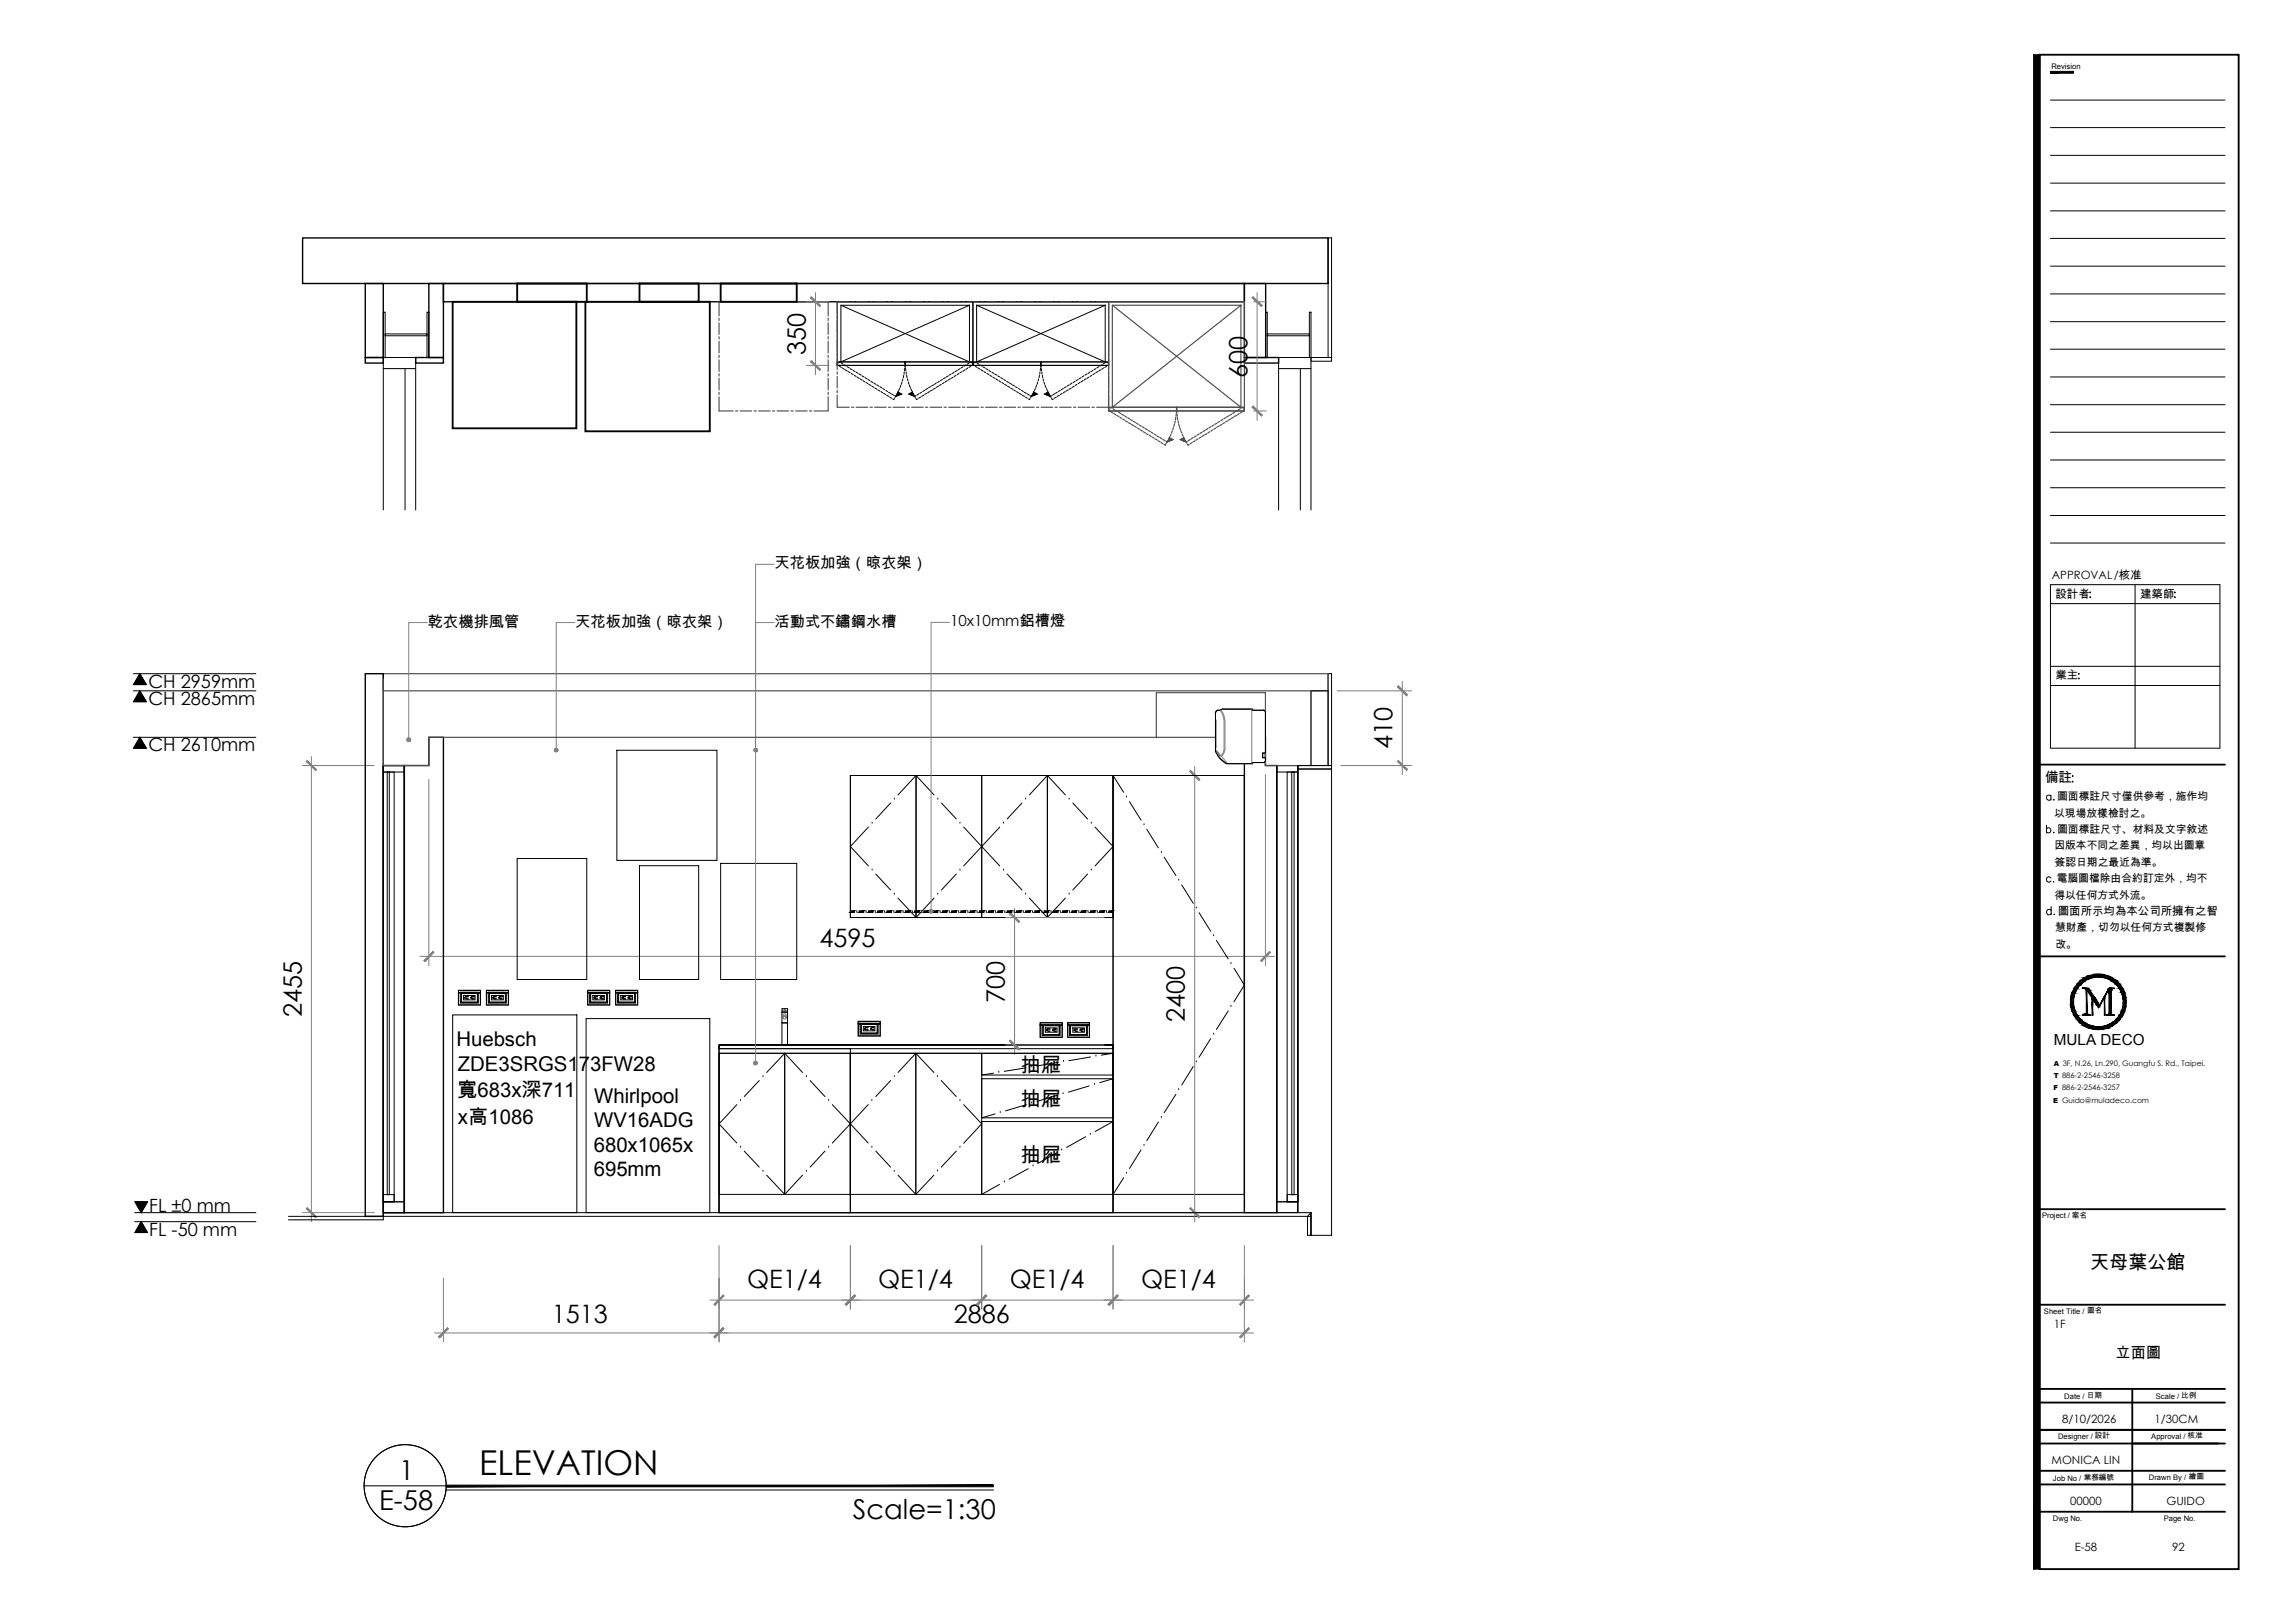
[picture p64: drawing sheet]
<svg xmlns="http://www.w3.org/2000/svg" width="420mm" height="297mm" viewBox="0 0 420 297" stroke-linecap="round" stroke-linejoin="round" font-family="sans-serif">
<defs><g id="words">
<text font-size="6.3" x="87.7" y="269.9">ELEVATION</text>
<g font-size="5">
<text x="73.1" y="270.9">1</text>
<text x="69.4" y="276.3">E-58</text>
<text x="156.2" y="278">Scale=1:30</text>
</g>
<g font-size="4.6">
<text x="147.5" y="64.9" transform="rotate(-90 147.5 64.9)">350</text>
<text x="228.4" y="69.2" transform="rotate(-90 228.4 69.2)">600</text>
<text x="255" y="137.1" transform="rotate(-90 255 137.1)">410</text>
<text x="150" y="173.3">4595</text>
<text x="184" y="183.5" transform="rotate(-90 184 183.5)">700</text>
<text x="55.2" y="186.1" transform="rotate(-90 55.2 186.1)">2455</text>
<text x="216.9" y="187.1" transform="rotate(-90 216.9 187.1)">2400</text>
<text x="136.8" y="235.8">QE1/4</text>
<text x="160.8" y="235.8">QE1/4</text>
<text x="184.9" y="235.8">QE1/4</text>
<text x="208.9" y="235.8">QE1/4</text>
<text x="101" y="242.1">1513</text>
<text x="174.6" y="242.1">2886</text>
</g>
<g font-size="3.7">
<text x="83.6" y="191.5">Huebsch</text>
<text x="83.8" y="195.9">ZDE3SRGS173FW28</text>
<text x="186.8" y="196.1">抽屜</text>
<text x="83.7" y="200.9">寬683x深711</text>
<text x="108.8" y="201.8">Whirlpool</text>
<text x="186.8" y="202.4">抽屜</text>
<text x="83.8" y="205.7">x高1086</text>
<text x="108.8" y="206.3">WV16ADG</text>
<text x="108.7" y="210.8">680x1065x</text>
<text x="108.7" y="215.2">695mm</text>
<text x="186.8" y="212.6">抽屜</text>
</g>
<text font-size="3.5" x="382.7" y="232.3">天母葉公館</text>
<g font-size="3.3">
<text x="27.2" y="125.8">CH 2959mm</text>
<text x="27.2" y="129">CH 2865mm</text>
<text x="27.2" y="137.4">CH 2610mm</text>
<text x="27.3" y="221.7">FL ±0 mm</text>
<text x="27.3" y="226.2">FL -50 mm</text>
</g>
<g font-size="2.8">
<text x="141.8" y="104">天花板加強（晾衣架）</text>
<text x="78.3" y="114.7">乾衣機排風管</text>
<text x="105.3" y="114.7">天花板加強（晾衣架）</text>
<text x="141.8" y="114.7">活動式不鏽鋼水槽</text>
<text x="173.9" y="114.6">10x10mm鋁槽燈</text>
<text x="376" y="191.3">MULA DECO</text>
<text x="387.3" y="248.5">立面圖</text>
</g>
<text font-size="2.5" x="374.4" y="143.2">備註</text>
<g font-size="2.1">
<text x="375.7" y="106">APPROVAL/核准</text>
<text x="376.3" y="109.4">設計者</text>
<text x="391.8" y="109.4">建築師</text>
<text x="376.3" y="124.3">業主</text>
<text x="376.8" y="167.4">圖面所示均為本公司所擁有之智</text>
<text x="376" y="243.1">1F</text>
<text x="377.6" y="260.4">8/10/2026</text>
<text x="394.4" y="260.4">1/30CM</text>
<text x="375.6" y="267.9">MONICA LIN</text>
<text x="379" y="275.4">00000</text>
<text x="396.6" y="275.4">GUIDO</text>
<text x="379.8" y="283.8">E-58</text>
<text x="397.7" y="283.8">92</text>
</g>
<g font-size="2">
<text x="376.1" y="149.5">以現場放樣檢討之。</text>
<text x="376.6" y="146.5">圖面標註尺寸僅供參考，施作均</text>
<text x="376.1" y="155.4">因版本不同之差異，均以出圖章</text>
<text x="376.6" y="152.4">圖面標註尺寸、材料及文字敘述</text>
<text x="376.2" y="158.4">簽認日期之最近為準。</text>
<text x="376.5" y="161.4">電腦圖檔除由合約訂定外，均不</text>
<text x="376.1" y="164.5">得以任何方式外流。</text>
<text x="376.2" y="170.4">慧財產，切勿以任何方式複製修</text>
<text x="376.3" y="173.4">改。</text>
</g>
<g font-size="1.4">
<text x="375.6" y="12.6">Revision</text>
<text x="373.9" y="222.9">Project / 案名</text>
<text x="374.2" y="240.4">Sheet Title / 圖名</text>
<text x="377.9" y="256.1">Date / 日期</text>
<text x="394.7" y="256.1">Scale / 比例</text>
<text x="376.8" y="263.4">Designer / 設計</text>
<text x="393.9" y="263.4">Approval / 核准</text>
<text x="375.9" y="271">Job No / 業務編號</text>
<text x="393.4" y="270.8">Drawn By / 繪圖</text>
<text x="375.9" y="278.3">Dwg No.</text>
<text x="396.1" y="278.3">Page No.</text>
</g>
<g font-size="1.3">
<text x="376" y="197.3">T 886-2-2546-3258</text>
<text x="376" y="195.1">A 3F, N.26, Ln.290, Guangfu S. Rd., Taipei.</text>
<text x="375.9" y="201.8">E Guido@muladeco.com</text>
<text x="375.9" y="199.5">F 886-2-2546-3257</text>
</g>
</g></defs>
<!-- layer: I-ELEV-DIM -->
<g fill="none" stroke="#808080" stroke-width=".18">
<path d="M147.6 55.2h4.2M149.3 53.5v15.1M229.5 55.2h2.3M230.2 53.5v23.4M147.6 66.9h4.2M229.5 75.2h2.3M57 138.5v85.1M244.8 126.4h13.6M256.7 124.7v17.1M55.4 140.1h13.1M78.5 142.6v34.1M217.1 141.9h9.1"/>
<path d="M218.7 140.3v83.3M231.7 141.8v34.9M245.5 140.1h12.9M76.9 175h156.5M184.1 167.9h18M185.7 166.3v26.6M184.1 191.2h18M55.4 221.9h13.1M81.2 233.9v11.7M130 237.9h99.5M131.6 228v17.6M155.7 228v11.6"/>
<path d="M179.7 228v11.6M203.8 228v11.6M217.1 221.9h9.1M227.8 228v17.6M79.5 244h150"/>
</g>
<!-- layer: 0 -->
<g fill="#808080" stroke="#808080" stroke-width=".18">
<path d="M56.1 139.3l1.7 1.7 .1-.1zM56.1 139.3l.1-.1 1.7 1.7z"/>
<path d="M56.2 221l-.1 .2 1.8 1.5zM56.1 221.2l1.8 1.5-.1 .2z"/>
<path d="M255.8 125.7l1.7 1.7 .2-.2zM255.8 125.7l.2-.2 1.7 1.7z"/>
<path d="M255.8 139.3l1.9 1.5-1.7-1.6zM255.8 139.3l1.9 1.5-.2 .2z"/>
<path d="M79.3 174.1l-1.5 1.9 1.6-1.7zM77.6 175.8l1.7-1.7-1.5 1.9z"/>
<path d="M230.8 175.8l.2 .2 1.4-1.9zM232.4 174.1l.2 .2-1.6 1.7z"/>
<path d="M81.9 243l-1.4 1.8 1.6-1.6zM80.2 244.7l1.7-1.7-1.4 1.8z"/>
<path d="M130.7 244.7l.2 .1 1.5-1.8zM132.4 243l.1 .2-1.6 1.6z"/>
<path d="M218 221l-.2 .2 1.9 1.5zM217.8 221.2l1.9 1.5-.2 .2z"/>
<path d="M217.8 141.2l1.7 1.7 .2-.2zM217.8 141.2l.2-.2 1.7 1.7z"/>
<path d="M132.4 243l-1.5 1.8 1.6-1.6zM132.4 243l-1.5 1.8-.2-.1z"/>
<path d="M228.6 243l-1.7 1.7 .2 .1zM228.6 243l.2 .2-1.7 1.6z"/>
<path d="M156.4 237l-1.5 1.9 1.7-1.7zM156.4 237l-1.5 1.9-.1-.2z"/>
<path d="M178.8 238.7l.2 .2 1.5-1.9zM180.5 237l.2 .2-1.7 1.7z"/>
<path d="M184.8 167.2l1.7 1.7 .2-.2zM185 167l1.7 1.7-1.9-1.5z"/>
<path d="M185 190.4l-.2 .1 1.9 1.5zM184.8 190.5l1.9 1.5-.2 .2z"/>
<path d="M138.1 194.8l.2-.3v.4zM138 194.5l.1 .3 .2-.3zM138.1 194.3l.2 .2h-.3z"/>
<path d="M138.1 194.3l.2-.1v.3zM138.3 194.2v.3l.2-.2zM138.3 194.5l.2-.2 .2 .2z"/>
<path d="M138.3 194.5h.4l-.2 .3zM138.3 194.5v.4l.2-.1z"/>
<path d="M74.6 135.6l.2-.2v.3zM74.5 135.4l.1 .2 .2-.2zM74.6 135.1l.2 .3h-.3z"/>
<path d="M74.6 135.1l.2-.1v.4zM74.8 135v.4l.3-.2zM74.8 135.4l.3-.2 .1 .2z"/>
<path d="M74.8 135.4h.4l-.1 .2zM74.8 135.4v.3l.3-.1z"/>
<path d="M138.1 137.5l.2-.2v.3zM138 137.3l.1 .2 .2-.2zM138.1 137.1l.2 .2h-.3z"/>
<path d="M138.1 137.1l.2-.1v.3zM138.3 137v.3l.3-.2zM138.3 137.3l.3-.2 .1 .2z"/>
<path d="M138.3 137.3h.4l-.1 .2zM138.3 137.3v.3l.3-.1z"/>
<path d="M101.6 137.5l.2-.2v.3zM101.5 137.3l.1 .2 .2-.2zM101.6 137.1l.2 .2h-.3z"/>
<path d="M101.6 137.1l.2-.1v.3zM101.8 137v.3l.3-.2zM102.1 137.1l.1 .2h-.4z"/>
<path d="M101.8 137.3h.4l-.1 .2zM101.8 137.3v.3l.3-.1z"/>
<path d="M148.4 66.2l1.8 1.4-1.6-1.6zM148.4 66.2l1.8 1.4-.1 .2z"/>
<path d="M148.4 54.5l1.7 1.6 .1-.1zM148.4 54.5l.2-.2 1.6 1.7z"/>
<path d="M229.2 54.5l1.7 1.6 .2-.1zM229.2 54.5l.2-.2 1.7 1.7z"/>
<path d="M229.2 74.5l1.9 1.5-1.7-1.7zM229.2 74.5l1.9 1.5-.2 .1z"/>
<path d="M170.2 167l.3-.2v.3zM170.1 166.8l.1 .2 .3-.2zM170.2 166.6l.3 .2h-.4z"/>
<path d="M170.2 166.6l.3-.1v.3zM170.5 166.5v.3l.2-.2zM170.7 166.6l.1 .2h-.3z"/>
<path d="M170.5 166.8h.3l-.1 .2zM170.5 166.8v.3l.2-.1z"/>
<path d="M132.4 237l-1.5 1.9 1.7-1.7zM132.4 237l-1.5 1.9-.2-.2z"/>
<path d="M156.4 237l-1.6 1.7 .1 .2zM156.4 237l.2 .2-1.7 1.7z"/>
<path d="M180.5 237l-1.5 1.9 1.7-1.7zM180.5 237l-1.5 1.9-.2-.2z"/>
<path d="M202.8 238.7l.3 .2 1.4-1.9zM204.5 237l.2 .2-1.6 1.7z"/>
<path d="M204.5 237l-1.4 1.9 1.6-1.7zM204.5 237l-1.4 1.9-.2-.2z"/>
<path d="M228.6 237l-1.7 1.7 .2 .2zM228.6 237l.2 .2-1.7 1.7z"/>
</g>
<!-- layer: I-ELEV4 -->
<path d="M52.8 222.6h187.2M233.8 221.9h-163.6v1.4h-17.4M240 221.9v4.2" fill="none" stroke="#000" stroke-width=".18"/>
<!-- layer: I-WALL-FNS -->
<path d="M243.1 43.5h.7v21.9h-.7zM240 65.4h3.8v.7h-3.8zM240 126.4h3.1v13.7h-3.1zM243.1 123.3h.7v16.8h-.7zM237.6 140.7h6.2v85.4h-3.8v-4.2h-2.4zM237.6 140.1h6.2v.6h-6.2zM240 221.9v4.2h-.6v-3.5z" fill="none" stroke="#000" stroke-width=".18"/>
<!-- layer: I-WALL -->
<path d="M55.4 43.5h187.7v8.4h-187.7zM66.9 51.9h3.3v13.5h-3.3zM78.5 51.9h2.7v13.5h-2.7zM81.2 51.9h146.6v3.3h-146.6zM227.8 51.9h3.9v13.5h-3.9zM66.9 65.4h3.3v1h-3.3zM76.1 65.4h5.1v1h-5.1zM227.8 65.4h6.3v1h-6.3zM66.9 123.3h3.3v99.3h-3.3zM78.5 134.9h2.7v87h-7.2v-81.8h4.5zM227.8 134.9h3.9v5.2h2.1v81.8h-6zM70.2 140.1h3.8v81.8h-3.8z" fill="none" stroke="#000" stroke-width=".25"/>
<!-- layer: I-ELEV2 -->
<path d="M70.2 123.3h172.9v3.1h-172.9zM70.2 124.2v15.9h8.3v-5.2h153.2v5.2h8.3v-13.7M211.7 134.9v-8.1h20v13.3" fill="none" stroke="#4c4c4c" stroke-width=".21"/>
<!-- layer: I-ELEV252 -->
<g fill="none" stroke="#000" stroke-width=".18">
<path d="M112.9 137.3h18.4v20.2h-18.4zM222.5 137.4l.8 1.3 1.2 1M222.5 130.5v6.9M222.7 130.2l.3-.2h.4l.4-.2h5.5v.2h2l.3 .1 .1 7.7h-.5v.9h.5l-.1 .7-.3 .2h-2v.2h-4.8l-1.2-1-.8-1.4v-6.9zM222.9 130l-.2 .1-.2 .4M223 130h.4l.4-.2h5.4v.2h2.1M231.3 129.9l.3 .2 .1 .2M231.7 130.3v7.5h-.5v.9h.5v.5M231.7 139.2l-.2 .3-.2 .1h-2.1v.2h-4.7M70.2 140.1h3.8v1.2h-3.8zM70.2 141.3h2v78.6h-2zM70.2 140.1h3.8v81.8h-3.8v-81.8v79.8h3.8v-79.8z"/>
<path d="M70.9 141.3h.4v77.3h-.4zM94.7 157.1h12.7v22.2h-12.7zM117.1 158.4h10.8v20.9h-10.8zM131.9 158h14v21.3h-14zM159 151.4l-3.3 3.5 3.3 3.6M159.7 150.7h.1M159.7 159.2h.1M160.3 160l2.8 2.9M163.1 147l-2.8 2.9M163.7 146.2h.1M164.4 145.5l3.3-3.6 3.3 3.6M171.7 146.2h.1"/>
<path d="M172.4 147l2.7 2.9M175.1 160l-2.7 2.9M175.8 150.7h.1M175.8 159.2h.1M176.4 151.4l3.3 3.5-3.3 3.6M183 151.4l-3.3 3.5 3.3 3.6M183.7 150.7h.1M183.7 159.2h.1M184.4 160l2.7 2.9M187.1 147l-2.7 2.9M187.8 146.2h.1M188.5 145.5l3.3-3.6 3.3 3.6"/>
<path d="M195.7 146.2h.1M196.4 147l2.7 2.9M199.1 160l-2.7 2.9M199.8 150.7h.1M199.8 159.2h.1M200.5 151.4l3.3 3.5-3.3 3.6M203.8 141.9l1.9 3.1M206.2 145.9h.1M206.8 146.7l2.1 3.4M209.5 150.9h.1M210 151.8l2.1 3.4M212.6 156h.1"/>
<path d="M213.1 156.9l2.2 3.4M233.8 140.1h3.8v1.2h-3.8zM233.8 140.1h3.8h-3.8v79.8h3.8v-79.8v81.8h-3.8zM235.7 141.3h1.9v78.6h-1.9zM236.5 141.3h.4v77.3h-.4zM156.9 166.7v.3M158.6 166.7v.3M160.3 166.7v.3M162 166.7v.3M163.6 166.7v.3M163.7 163.6h.1M164.4 164.4l3.3 3.5 3.3-3.5"/>
<path d="M165.3 166.7v.3M167 166.7v.3M168.7 166.7v.3M170.4 166.7v.3M171.7 163.6h.1M172.1 166.7v.3M173.8 166.7v.3M175.5 166.7v.3M177.2 166.7v.3M178.9 166.7v.3M180.6 166.7v.3M182.3 166.7v.3"/>
<path d="M184 166.7v.3M185.7 166.7v.3M187.4 166.7v.3M187.8 163.6h.1M188.5 164.4l3.3 3.5 3.3-3.5M189 166.7v.3M190.7 166.7v.3M192.4 166.7v.3M194.1 166.7v.3M195.7 163.6h.1M195.8 166.7v.3M197.5 166.7v.3"/>
<path d="M199.2 166.7v.3M200.9 166.7v.3M202.6 166.7v.3M203.8 166.7v.3M215.8 161.1h.1M216.4 162l2.1 3.3M219 166.2h.1M219.5 167l2.1 3.4M222.2 171.3h.1M222.7 172.1l2.2 3.4M225.4 176.3h.1M225.9 177.2l1.9 3.1-1.9 3"/>
<path d="M82.9 185.7h22.7v36.2h-22.7zM83.9 181.3h4.1v2.6h-4.1zM83.9 181.7h3.9M84.1 181.7h.1M84.3 183.5l.1 .1M84.3 182.1v.3M84.3 182.5v.4M84.3 183v.4M84.4 181.8h3v1.6h-3zM84.4 183.6h.2M84.5 181.8h2.9v1.6h-2.9zM84.6 181.6h-.3v.4"/>
<path d="M84.7 183.6h.4M84.7 181.6h.4M84.9 182.2h2.1v.8h-2.1zM85.2 183.6h.3M85.2 181.6h.3M85.2 182.5v.1M85.2 182.5h.1M85.2 182.5h-.1v.2l.1-.1M85.2 182.7h.1M85.2 182.6h.1M85.4 182.4h.3zM85.4 182.8h.3z"/>
<path d="M85.6 183.6h.4M85.6 181.6h.4M86.1 183.6h.4M86.1 181.6h.4M86.3 182.5h.1M86.3 182.5v.1M86.3 182.5h-.1v.2h.1M86.3 182.6h.1M86.3 182.7h.1M86.3 182.6v.1M86.5 182.4h.3zM86.5 182.8h.3z"/>
<path d="M86.6 183.6h.3M86.6 181.6h.3M87 183.6h.4M87 181.6h.4M87.5 181.6l.1 .2M87.6 183.5l-.1 .1M87.6 181.8v.2M87.6 182.1v.3M87.6 182.5v.4M87.6 183v.4M87.8 181.7h.1M87.8 181.7h.2"/>
<path d="M88 181.3v2.6h-4.1v-2.2M88 181.3h-4.1v.4M89.1 181.3h4v2.6h-4zM89.1 181.7h3.8M89.2 181.7h.1M89.4 183.5l.1 .1M89.4 182.1v.3M89.4 182.5v.4M89.4 183v.4M89.6 181.8h3v1.6h-3zM89.6 183.6h.1M89.6 181.8h2.9v1.6h-2.9z"/>
<path d="M89.7 181.6h-.3v.4M89.8 183.6h.4M89.8 181.6h.4M90 182.2h2.1v.8h-2.1zM90.3 183.6h.4M90.3 181.6h.4M90.3 182.5h.1M90.3 182.7h.1M90.4 182.7h.1M90.4 182.6h.1M90.4 182.5h.1M90.4 182.6v.1"/>
<path d="M90.4 182.5h-.2v.2h.1M90.4 182.5v.1M90.4 182.7h-.1M90.5 182.4h.3zM90.5 182.8h.3zM90.7 183.6h.2M90.7 181.6h.2M91 183.6h.1M91 181.6h.1M91.2 183.6h.2M91.2 181.6h.2M91.4 182.7h.1"/>
<path d="M91.4 182.5h-.1v.2h.1M91.4 182.5h.1M91.5 182.5h.1M91.5 182.6h.1M91.5 182.6v.1M91.5 182.7h.1M91.5 183.6h.1M91.5 181.6h.1M91.5 182.5v.1M91.5 182.7h-.1M91.6 182.4h.3zM91.6 182.8h.3z"/>
<path d="M91.7 183.6h.1M91.7 181.6h.1M91.9 183.6h.2M91.9 181.6h.2M92.1 183.6h.2M92.1 181.6h.2M92.4 183.6h.2M92.4 181.6h.2M92.6 181.6l.1 .2M92.7 183.5l-.1 .1M92.7 181.8v.2M92.7 182.1v.3"/>
<path d="M92.7 182.5v.4M92.7 183v.4M92.9 181.7h.2M92.9 181.7h.1M93.1 181.3v2.6h-4v-2.2M93.1 181.3h-4v.4M107.3 186.4h22.6v35.5h-22.6zM107.6 181.3h4v2.6h-4zM107.6 181.7h3.8M107.8 181.7h.1M107.9 183.5l.2 .1M107.9 182.1v.3"/>
<path d="M107.9 182.5v.4M107.9 183v.4M108.1 181.8h3v1.6h-3zM108.1 183.6h.2M108.3 181.6h-.4v.4M108.4 183.6h.3M108.4 181.6h.3M108.5 182.2h2.1v.8h-2.1zM108.8 183.6h.4M108.8 181.6h.4M108.9 182.5v.1M108.9 182.5h.1"/>
<path d="M108.9 182.5h-.2v.2l.2-.1M108.9 182.7h.1M108.9 182.6h.1M109 182.4h.4zM109 182.8h.4zM109.3 183.6h.4M109.3 181.6h.4M109.8 183.6h.3M109.8 181.6h.3M110 182.5h.1M110 182.5v.1M110 182.5h-.2v.2h.2"/>
<path d="M110 182.6h.1M110 182.7h.1M110 182.6v.1M110.1 182.4h.4zM110.1 182.8h.4zM110.2 183.6h.4M110.2 181.6h.4M110.7 183.6h.4M110.7 181.6h.4M111.2 181.6v.2M111.2 183.5v.1M111.2 181.8v.2"/>
<path d="M111.2 182.1v.3M111.2 182.5v.4M111.2 183v.4M111.4 181.7h.2M111.4 181.7h.1M111.6 181.3v2.6h-4v-2.2M111.6 181.3h-4v.4M112.7 181.3h4v2.6h-4zM112.7 181.7h3.9M112.9 181.7h.1M113.1 183.5l.1 .1M113.1 182.1v.3"/>
<path d="M113.1 182.5v.4M113.1 183v.4M113.2 181.8h3v1.6h-3zM113.2 183.6h.2M113.3 181.8h2.9v1.6h-2.9zM113.4 181.6h-.3v.4M113.5 183.6h.4M113.5 181.6h.4M113.7 182.2h2.1v.8h-2.1zM113.9 183.6h.4M113.9 181.6h.4M114 182.5h.1"/>
<path d="M114 182.7h.1M114 182.6h.1M114 182.6v.1M114 182.5h-.1v.2h.1M114 182.5v.1M114.2 182.4h.3zM114.2 182.8h.3zM114.4 183.6h.2M114.4 181.6h.2M114.7 183.6h.1M114.7 181.6h.1M114.9 183.6h.1"/>
<path d="M114.9 181.6h.1M115.1 182.7h.1M115.1 182.5h-.1v.2h.1M115.1 182.5h.1M115.1 182.6h.1M115.1 182.6v.1M115.1 183.6h.2M115.1 181.6h.2M115.1 182.5v.1M115.3 182.4h.3zM115.3 182.8h.3zM115.3 183.6h.2"/>
<path d="M115.3 181.6h.2M115.6 183.6h.1M115.6 181.6h.1M115.8 183.6h.2M115.8 181.6h.2M116.1 183.6h.1M116.1 181.6h.1M116.3 181.6l.1 .2M116.4 183.5l-.1 .1M116.4 181.8v.2M116.4 182.1v.3M116.4 182.5v.4"/>
<path d="M116.4 183v.4M116.6 181.7h.1M116.7 181.3v2.6h-4v-2.2M116.7 181.3h-4v.4M139 197.8l-2.7 2.9M139.7 197h.1M140.4 196.3l3.3-3.5 3.2 3.5M147.6 197h.1M148.3 197.8l2.7 2.9M157.1 187.4h.1M157.1 187.4v2.2h4v-2.2M157.1 186.9h4v2.7h-4z"/>
<path d="M157.1 187.4h4zM157.3 187.4h.1M157.5 189.1l.1 .2M157.5 187.7v.4M157.5 188.2v.4M157.5 188.7v.3M157.6 187.4h3v1.7h-3zM157.6 189.3h.2M157.7 187.5h2.9v1.6h-2.9zM157.8 187.3h-.3v.3M157.9 189.3h.4M157.9 187.3h.4"/>
<path d="M158.1 187.9h2.1v.8h-2.1zM158.4 189.3h.3M158.4 187.3h.3M158.4 188.2h.1M158.4 188.4h.1M158.4 188.2h-.1v.2h.1M158.4 188.3h.1M158.4 188.2v.1M158.4 188.3v.1M158.6 188l.3 .1zM158.6 188.5h.3zM158.8 189.3h.4"/>
<path d="M158.8 187.3h.4M159.3 189.3h.4M159.3 187.3h.4M159.5 188.2h.1M159.5 188.4h.1M159.5 188.2h-.1v.2h.1M159.5 188.3h.1M159.5 188.2v.1M159.5 188.3v.1M159.7 188l.3 .1zM159.7 188.5h.3zM159.8 189.3h.3"/>
<path d="M159.8 187.3h.3M160.2 189.3h.4M160.2 187.3h.4M160.7 187.3l.1 .1M160.8 189.1l-.1 .2M160.8 187.5v.1M160.8 187.7v.4M160.8 188.2v.4M160.8 188.7v.3M161 187.4h.1M161.1 186.9h-4v.5M161.1 187.4h.1"/>
<path d="M161.1 186.9v.5M163.1 197.8l-2.8 2.9M163.7 197h.1M164.4 196.3l3.3-3.5 3.3 3.5M171.6 197h.1M172.3 197.8l2.8 2.9M181.9 196.4l-2.2 .4M182.9 196.2h.1M187.8 195.4l-3.9 .7M188.8 195.3h.1M190.4 187.6h.1M190.4 187.6v2.3h4.1v-2.3"/>
<path d="M190.4 187.2h4.1v2.7h-4.1zM190.4 187.6h4.1zM190.6 187.6h.1M190.8 189.4v.2h.1M190.8 188v.4M190.8 188.5v.3M190.8 188.9v.4M191 187.7h3v1.7h-3zM191 189.6h.1M191 187.7h2.9v1.6h-2.9zM191.1 187.5h-.3v.4M191.2 189.6h.4"/>
<path d="M191.2 187.5h.4M191.4 188.1h2.1v.8h-2.1zM191.7 189.6h.4M191.7 187.5h.4M191.7 188.5h.1M191.7 188.6h.1M191.8 188.6h.1M191.8 188.5h.1M191.8 188.5v.1M191.8 188.5h-.2v.1h.1M191.8 188.6h-.1M191.9 188.3l.3 .1z"/>
<path d="M191.9 188.7l.3 .1zM192.1 189.6h.2M192.1 187.5h.2M192.4 189.6h.1M192.4 187.5h.1M192.6 189.6h.2M192.6 187.5h.2M192.8 188.5h.1M192.8 188.6h.1M192.8 188.5h-.1v.1h.1M192.9 188.5h.1M192.9 188.5v.1"/>
<path d="M192.9 188.6h.1M192.9 188.6h-.1M192.9 189.6h.1M192.9 187.5h.1M193 188.3l.3 .1zM193 188.7l.3 .1zM193.1 189.6h.1M193.1 187.5h.1M193.3 189.6h.1M193.3 187.5h.1M193.5 189.6h.2M193.5 187.5h.2"/>
<path d="M193.7 194.4l-3.9 .7M193.8 189.6h.2M193.8 187.5h.2M194 187.5l.1 .2M194.1 189.4l-.1 .2M194.1 187.7v.2M194.1 188v.4M194.1 188.5v.3M194.1 188.9v.4M194.3 187.6h.1M194.5 187.2h-4.1v.4M194.5 187.6h.1"/>
<path d="M194.5 187.2v.4M194.7 194.3h.1M195.5 187.6h.1M195.5 187.6v2.3h4v-2.3M195.5 187.2h4v2.7h-4zM195.5 187.6h4zM195.6 187.6h.1M195.8 189.4l.1 .2M195.8 188v.4M195.8 188.5v.3M195.8 188.9v.4M195.9 187.5l-.1 .4"/>
<path d="M195.9 187.7h3.1v1.7h-3.1zM196 187.7h2.9v1.6h-2.9zM196 189.6h.4M196 187.5h.4M196.4 188.1h2.1v.8h-2.1zM196.5 189.6h.3M196.5 187.5h.3M196.7 188.5h.1M196.7 188.6h.1M196.8 188.5h.1M196.8 188.5h-.2l.1 .1M196.8 188.5l-.1 .1"/>
<path d="M196.9 188.3l.3 .1zM196.9 188.7l.3 .1zM196.9 189.6h.4M196.9 187.5h.4M197.4 189.6h.4M197.4 187.5h.4M197.8 188.5h.1M197.8 188.6h.1M197.8 188.5v.1M197.9 189.6h.3M197.9 187.5h.3M197.9 188.5h.1"/>
<path d="M197.9 188.5l-.1 .1M198 188.3l.3 .1zM198 188.7l.3 .1zM198.3 189.6h.4M198.3 187.5h.4M198.8 189.6h.2M198.8 187.5h.2M199 187.5h.1v.2M199.1 189.4v.2h-.1M199.1 187.7v.2M199.1 188v.4M199.1 188.5v.3"/>
<path d="M199.1 188.9v.4M199.3 187.6h.1M199.4 198.7l-3.8 1.2M199.5 187.2h-4v.4M199.5 187.6h.1M199.5 187.2v.4M199.7 193.4l-4 .7M200.4 198.4h.1M200.6 193.3h.1M203.8 192.8l-2.2 .3M203.8 197.4l-2.5 .7M215.8 199.4h.1"/>
<path d="M218.5 195.2l-2.1 3.4M219 194.3h.1M221.6 190.1l-2.1 3.4M222.2 189.3h.1M224.9 185l-2.2 3.4M225.4 184.2h.1M70.2 219.9h3.8v2h-3.8zM70.2 218.6h2v1.3h-2zM134.9 202.2l-3.3 3.5 3.3 3.5M135.6 201.4h.1M135.6 210h.1M136.3 210.7l2.7 2.9"/>
<path d="M139.7 214.4h.1M140.4 215.1l3.3 3.5 3.2-3.5M147.6 214.4h.1M151 210.7l-2.7 2.9M151.7 201.4h.1M151.7 210h.1M152.4 202.2l3.3 3.5-3.3 3.5M158.9 202.2l-3.2 3.5 3.2 3.5M159.6 201.4h.1M159.6 210h.1M160.3 210.7l2.8 2.9M163.7 214.4h.1"/>
<path d="M164.4 215.1l3.3 3.5 3.3-3.5M171.6 214.3h.1M175.1 210.7l-2.8 2.9M175.8 201.4h.1M175.8 210h.1M176.4 202.2l3.3 3.5-3.3 3.5M182.2 203.9l-2.5 .7M183 216.8l-3.3 1.8M183.1 203.6h.1M183.9 216.3h.1M187.9 202.2l-3.8 1.1M188.2 213.9l-3.4 1.9"/>
<path d="M188.9 201.9h.1M189.1 213.4h.1M193.5 211l-3.5 1.9M193.7 200.4l-3.8 1.2M194.4 210.5h.1M194.6 200.2h.1M198.7 208.1l-3.4 1.9M199.6 207.6h.1M203.8 205.3l-3.3 1.8M205.7 215.5l-1.9 3.1M206.2 214.7h.1M208.9 210.5l-2.1 3.4"/>
<path d="M209.5 209.6h.1M212.1 205.3l-2.1 3.5M212.6 204.5h.1M215.3 200.3l-2.2 3.4M233.8 219.9h3.8v2h-3.8zM235.7 218.6h1.9v1.3h-1.9z"/>
</g>
<!-- layer: I-ELEV5 -->
<g fill="none" stroke="#000" stroke-width=".18">
<path d="M155.7 141.9h48.1v26h-48.1zM155.7 141.9h12v26h-12zM167.7 141.9h12v26h-12zM179.7 141.9h12.1v26h-12.1zM191.8 141.9h12v26h-12zM203.8 141.9h24v76.7h-24zM203.8 141.9h24v80h-24zM131.6 191.9h24.1v30h-24.1zM131.6 192.8h24.1v29.1h-24.1zM131.6 192.8h12.1v25.8h-12.1zM131.6 191.2h72.2v30.7h-72.2v-30.7h72.2v.7h-72.2zM143.7 192.8h12v25.8h-12z"/>
<path d="M155.7 192.8h48.1v29.1h-48.1zM155.7 192.8h12v25.8h-12zM167.7 192.8h12v25.8h-12zM179.7 192.8h24.1v4h-24.1zM179.7 197.4h24.1v7.2h-24.1zM179.7 205.3h24.1v13.3h-24.1z"/>
</g>
<!-- layer: FF-FIXT -->
<path d="M143.2 191.2h1M143.2 184.6h1v.5h-1zM143.2 185.3v5.9M143.2 185.1v.2M143.2 185.3h.9M144.1 185.3h.1M144.1 185.1v.2M144.1 187.2h.1M144.2 185.3v1.9h-1h1v4h-1" fill="none" stroke="#000" stroke-width=".18"/>
<g fill="none" stroke="#808080" stroke-width=".18">
<path d="M143.4 186.1v-.3a.28 .28 0 0 1 .2-.3 .28 .28 0 0 1 .3 .3v.3M143.4 186.2a.27 .27 0 0 1 .3-.3 .27 .27 0 0 1 .2 .3M143.9 186.1a.26 .26 0 0 0-.2-.2 .26 .26 0 0 0-.3 .2v.2a.25 .25 0 0 0 .4 .2 .25 .25 0 0 0 0-.4 .25 .25 0 0 0-.4 .2M143.9 186.1v.2"/>
<circle cx="143.7" cy="184.8" r=".13"/>
</g>
<!-- layer: I-DWGTITLE -->
<g fill="none" stroke="#000" stroke-width=".18">
<path d="M66.7 271.9h15M81.6 272.7h100.3"/>
<circle cx="74.2" cy="271.9" r="7.5"/>
</g>
<path d="M81.7 271.8v.3l100.1-.3zM81.7 272.1l100.1-.3v.3z" fill="#000" stroke="#000" stroke-width=".18"/>
<!-- layer: 0 -->
<path d="M78.3 113.9h-3.5v21.5M105.2 113.9h-3.4v23.4M141.8 113.9h-3.5v80.6M141.8 103.3h-3.5v34M173.8 113.9h-3.3v52.9" fill="none" stroke="#808080" stroke-width=".18"/>
<g fill="none" stroke="#000" stroke-width=".18">
<path d="M375.4 18.3h32M375.4 23.4h32M375.4 28.4h32M375.4 33.5h32M375.4 38.6h32M70.2 57.1h.3v8.3h-.3zM78.2 57.1h.3v8.3h-.3zM231.7 57.1h.3v8.3h-.3zM239.7 57.1h.3v8.3h-.3zM375.4 53.8h32M375.4 48.7h32M375.4 43.6h32"/>
<path d="M375.4 58.9h32M70.5 61.1h7.7v.4h-7.7zM232 61.1h7.7v.4h-7.7zM375.4 79.1h32M375.4 74.1h32M375.4 69h32M375.4 63.9h32M375.4 84.2h32M375.4 89.3h32M375.4 94.3h32M375.4 99.4h32M375.4 107h31v29.9h-31z"/>
<path d="M375.4 110.5h31M382.6 108.4h.2zM382.6 109.3h.2zM390.9 107v29.9M398.1 109.3h.2zM398.2 108.4v.1zM375.4 121.9h31M375.4 125.5h31M380.5 124.2h.1zM380.6 123.3v.1zM374.7 151.7a.45 .45 0 0 1 .6 0 .45 .45 0 0 1 0 .6 .45 .45 0 0 1-.6 0M374.7 151v1.4"/>
<path d="M375.5 145.7a.45 .45 0 0 0-.7-.1 .45 .45 0 0 0 0 .7 .45 .45 0 0 0 .7-.1M375.5 145.5v1M376 146.3l-.1 .1h.2M376 152.3l-.1 .1h.2M379.4 142.1h.1zM379.5 143v.2zM375.5 160.7a.45 .45 0 0 0-.7-.1 .45 .45 0 0 0 0 .7 .45 .45 0 0 0 .7-.1M375.5 166.7a.47 .47 0 0 0-.7-.1 .47 .47 0 0 0 0 .7 .47 .47 0 0 0 .7-.1M375.5 165.9v1.5M375.9 161.3v.1h.1M376.1 167.3l-.1 .1h.2"/>
</g>
<!-- layer: I-WINDOW -->
<path d="M70.2 67.5h5.9M74.2 67.5v25.8M234.1 67.5h5.9M238.1 67.5v25.8M70.2 93.3v-27.9h5.9v27.9M234.1 93.3v-27.9h5.9v27.9" fill="none" stroke="#000" stroke-width=".18"/>
<!-- layer: 0 -->
<g fill="none" stroke="#000" stroke-width=".34">
<path d="M372.4 10v277.2M373.4 10h36.5v277.2h-36.5zM373.4 10v277.2M82.9 55.2h22.6v23.2h-22.6zM94.7 51.9h12.7v3.3h-12.7zM107.2 55.2h22.7v23.7h-22.7zM117.1 51.9h10.8v3.3h-10.8zM131.9 51.9h14v3.3h-14zM373.4 139.9h34M373.4 175h34M373.4 221.3h34M373.4 238.8h34"/>
<path d="M373.4 256.7h34M373.4 254.2h34M390.4 254.2v22.5M373.4 264.2h34M373.4 261.7h34M373.4 276.7h34M373.4 269.2h34M373.4 271.7h34"/>
</g>
<!-- layer: I-FURN-MLWK-H -->
<g fill="none" stroke="#4c4c4c" stroke-width=".21">
<path d="M131.6 58.2v.5M131.6 59.1v2.1M134.2 55.2h-2.6v2.6M134.6 55.2h.5M135.5 55.2h2.1M138 55.2h.5M138.9 55.2h2.1M141.4 55.2h.4M142.3 55.2h2.1M144.8 55.2h.4M145.7 55.2h2.1M148.2 55.2h.4"/>
<path d="M149 55.2h2.6v2.6M151.6 58.2v.5M151.6 59.1v2.1M153.3 57.9v.4M153.3 58.7v2.2M155.5 55.2h-2.2v2.3M155.9 55.2h.4M156.7 55.2h2.2M159.3 55.2h.4M160.1 55.2h2.1M162.7 55.2h.4M163.5 55.2h2.1"/>
<path d="M166.1 55.2h.4M166.9 55.2h2.1M169.4 55.2h.5M170.3 55.2h2.1M172.8 55.2h.5M173.7 55.2h2.1M176.2 55.2h.4M177.1 55.2h2.1M179.6 55.2h.4M180.5 55.2h2.1M183 55.2h.4M183.8 55.2h2.2"/>
<path d="M186.4 55.2h.4M187.2 55.2h2.1M189.8 55.2h.4M190.6 55.2h2.1M193.2 55.2h.4M194 55.2h2.1M196.5 55.2h.5M197.4 55.2h2.1M199.9 55.2h.4M200.8 55.2h2.2v2.3M203 55.2h24.8v20h-24.8zM203 57.9v.4"/>
<path d="M203 58.7v2.2M203.7 55.9l23.5 18.6M227.2 55.9h-23.5v18.6h23.5v-18.6l-23.5 18.6M131.6 61.6v.4M131.6 62.5v2.1M131.6 65v.4M131.6 65.9v2.1M131.6 68.4v.4M131.6 69.2v2.2M131.6 71.8v.4M131.6 72.6v2.6h2.6M134.6 75.2h.5"/>
<path d="M135.5 75.2h2.1M138 75.2h.5M138.9 75.2h2.1M141.4 75.2h.4M142.3 75.2h2.1M144.8 75.2h.4M145.7 75.2h2.1M148.2 75.2h.4M151.6 72.6v2.6h-2.6M151.6 61.6v.4M151.6 62.5v2.1M151.6 65v.4"/>
<path d="M151.6 65.9v2.1M151.6 68.4v.4M151.6 69.2v2.2M151.6 71.8v.4M153.3 72.3v2.2h2.2M153.3 61.3v.4M153.3 62.1v2.1M153.3 64.7v.4M153.3 65.5v2.1M153.3 68.1v.4M153.3 68.9v2.1M153.3 71.4v.5"/>
<path d="M155.9 74.5h.4M156.7 74.5h2.2M159.3 74.5h.4M160.1 74.5h2.1M162.7 74.5h.4M163.5 74.5h2.1M166.1 74.5h.4M166.9 74.5h2.1M169.4 74.5h.5M170.3 74.5h2.1M172.8 74.5h.5M173.7 74.5h2.1"/>
<path d="M176.2 74.5h.4M177.1 74.5h2.1M179.6 74.5h.4M180.5 74.5h2.1M183 74.5h.4M183.8 74.5h2.2M186.4 74.5h.4M187.2 74.5h2.1M189.8 74.5h.4M190.6 74.5h2.1M193.2 74.5h.4M194 74.5h2.1"/>
<path d="M196.5 74.5h.5M197.4 74.5h2.1M199.9 74.5h.4M203 72.3v2.2h-2.2M203 74.5h12.4v.7h-12.4zM203 61.3v.4M203 62.1v2.1M203 64.7v.4M203 65.5v2.1M203 68.1v.4M203 68.9v2.1M203 71.4v.5"/>
<path d="M203.1 74.9l-.1 .2 .2 .2M203.4 75.3l.3 .3M203.5 74.7l-.1-.2-.2 .2M203.7 74.8l.4 .2M203.9 75.7l.4 .2M204.2 75.1l.4 .2M204.5 76l.3 .2M204.8 75.5l.4 .2M205 76.4l.3 .2M205.3 75.8l.4 .2M205.6 76.7l.3 .2M205.9 76.1l.3 .3"/>
<path d="M206.1 77l.3 .2M206.4 76.4l.4 .3M206.6 77.4l.4 .2M207 76.8l.3 .2M207.2 77.7l.3 .2M207.5 77.1l.4 .2M207.7 78l.4 .2M208.1 77.5l.3 .2M208.3 78.3l.3 .3M208.6 77.8l.3 .2M208.8 78.7l.4 .2M209.2 78.1l.3 .2"/>
<path d="M209.3 79l.4 .2M209.7 78.4l.3 .3M209.9 79.4l.3 .2M210.2 78.8l.4 .2M210.4 79.7l.4 .2M210.8 79.1l.3 .2M211 80l.3 .2M211.3 79.4l.4 .3M211.8 79.8l.4 .2M214.4 79.4l-.2 .4M214.6 78.9l-.1 .3M214.8 78.3l-.1 .3"/>
<path d="M215 77.6l-.1 .4M215.2 77l-.1 .5M215.3 76.4l-.1 .4M215.3 75.8v.4M215.4 75.1v.5M215.4 74.5h12.4v.7h-12.4zM215.4 74.5v.4M215.5 75.8v.4M215.5 75.1v.5M215.5 76.4l.1 .4M215.7 77l.1 .5M215.8 77.6l.1 .4"/>
<path d="M216 78.3l.1 .3M216.2 78.9l.2 .3M216.4 79.4l.2 .4M219 79.8l-.4 .2M219.5 79.4l-.4 .3M219.9 80l-.4 .2M220.1 79.1l-.4 .2M220.4 79.7l-.4 .2M220.6 78.8l-.4 .2M221 79.4l-.4 .2M221.1 78.4l-.3 .3M221.5 79l-.4 .2"/>
<path d="M221.7 78.1l-.4 .2M222 78.7l-.3 .2M222.2 77.8l-.3 .2M222.6 78.3l-.4 .3M222.8 77.5l-.4 .2M223.1 78l-.4 .2M223.3 77.1l-.3 .2M223.7 77.7l-.4 .2M223.8 76.8l-.3 .2M224.2 77.4l-.4 .2M224.4 76.4l-.3 .3M224.7 77l-.3 .2"/>
<path d="M224.9 76.1l-.3 .3M225.3 76.7l-.4 .2M225.5 75.8l-.4 .2M225.8 76.4l-.3 .2M226 75.5l-.3 .2M226.4 76l-.4 .2M226.6 75.1l-.4 .2M226.9 75.7l-.3 .2M227.1 74.8l-.4 .2M227.3 74.7l.2-.2 .1 .2M227.4 75.3l-.3 .3M227.7 74.9l.1 .2-.2 .2"/>
<path d="M211.5 80.3l.4 .2M212 80.7l.4 .2M212.4 80.1l.4 .2M212.6 81l.3 .2M212.9 80.4l.4 .3M213.4 81.3l-.1 .2-.2-.1M213.5 80.8l.2 .1M213.9 80.6l-.3 .3M214.1 80.1l.6 .4-1 .4-.1 .2M214.1 80l-.2 .4M216.7 80l.2 .4M216.7 80.1l-.6 .4 1.1 .4 .1 .2"/>
<path d="M217 80.6l.2 .3M217.4 81.3l.1 .2 .2-.1M217.4 80.8l-.2 .1M217.9 80.4l-.4 .3M218.3 81l-.4 .2M218.4 80.1l-.3 .2M218.8 80.7l-.4 .2M219.3 80.3l-.3 .2"/>
</g>
<!-- layer: I-FURN-MLWK-L -->
<g fill="none" stroke="#000" stroke-width=".18">
<path d="M153.3 55.2h24.8v11.7h-24.8zM154 55.9l23.5 10.3M177.5 55.9h-23.5v10.3h23.5v-10.3l-23.5 10.3M178.1 55.2h24.9v11.7h-24.9zM178.8 55.9l23.5 10.3M202.3 55.9h-23.5v10.3h23.5v-10.3l-23.5 10.3M153.3 66.2h12.4v.7h-12.4zM153.4 66.6l-.1 .2 .2 .1M153.7 67l.3 .3M153.8 66.4l-.1-.2-.2 .2M154 66.4l.4 .3M154.2 67.3l.4 .3"/>
<path d="M154.6 66.8l.3 .2M154.8 67.7l.3 .2M155.1 67.1l.4 .2M155.3 68l.3 .2M155.6 67.5l.4 .2M155.9 68.4l.3 .2M156.2 67.8l.3 .2M156.4 68.7l.3 .2M156.7 68.1l.4 .3M156.9 69l.4 .2M157.3 68.4l.3 .3M157.5 69.3l.3 .3"/>
<path d="M157.8 68.8l.4 .2M158 69.7l.4 .2M158.4 69.1l.3 .2M158.6 70l.3 .2M158.9 69.5l.3 .2M159.1 70.3l.4 .3M159.5 69.8l.3 .2M159.6 70.7l.4 .2M160 70.1l.3 .2M160.2 71l.4 .2M160.5 70.4l.4 .2M160.7 71.4l.4 .2"/>
<path d="M161.1 70.8l.3 .2M161.3 71.7l.3 .2M161.6 71.1l.4 .2M161.8 72l.4 .2M162.2 71.4l.3 .3M162.3 72.3l.4 .2M162.7 71.8l.4 .2M162.9 72.7l.3 .2M163.2 72.1l.4 .2M163.7 72.9l-.1 .2-.2-.1M163.8 72.4l.2 .1M164.2 72.2l-.3 .4"/>
<path d="M164.4 71.8l.6 .3-1 .4-.1 .3M164.5 71.7l-.3 .4M164.7 71.1l-.2 .4M164.9 70.5l-.1 .4M165.1 69.9l-.1 .4M165.3 69.3l-.1 .4M165.5 68.7l-.1 .4M165.6 68.1l-.1 .4M165.6 67.4v.4M165.7 66.8v.4M165.7 66.2h12.4v.7h-12.4zM165.7 66.2v.4"/>
<path d="M165.8 67.4v.4M165.8 66.8v.4M165.9 68.1v.4M166 68.7l.1 .4M166.1 69.3l.1 .4M166.3 69.9l.1 .4M166.5 70.5l.2 .4M166.7 71.1l.2 .4M167 71.7l.2 .4M167 71.8l-.6 .3 1.1 .4 .1 .3M167.3 72.2l.2 .4M167.7 72.9l.1 .2 .2-.1"/>
<path d="M167.7 72.4l-.2 .1M168.2 72.1l-.4 .2M168.6 72.7l-.4 .2M168.7 71.8l-.3 .2M169.1 72.3l-.4 .2M169.3 71.4l-.4 .3M169.6 72l-.3 .2M169.8 71.1l-.4 .2M170.2 71.7l-.4 .2M170.4 70.8l-.4 .2M170.7 71.4l-.4 .2M170.9 70.4l-.4 .2"/>
<path d="M171.3 71l-.4 .2M171.4 70.1l-.3 .2M171.8 70.7l-.4 .2M172 69.8l-.4 .2M172.3 70.3l-.3 .3M172.5 69.5l-.3 .2M172.9 70l-.4 .2M173.1 69.1l-.4 .2M173.4 69.7l-.4 .2M173.6 68.8l-.3 .2M174 69.3l-.4 .3M174.1 68.4l-.3 .3"/>
<path d="M174.5 69l-.4 .2M174.7 68.1l-.3 .3M175 68.7l-.3 .2M175.2 67.8l-.3 .2M175.6 68.4l-.4 .2M175.8 67.5l-.4 .2M176.1 68l-.3 .2M176.3 67.1l-.3 .2M176.7 67.7l-.4 .2M176.9 66.8l-.4 .2M177.2 67.3l-.3 .3M177.4 66.4l-.3 .3"/>
<path d="M177.6 66.4l.2-.2 .1 .2M177.7 67l-.3 .3M178 66.6l.1 .2M178.1 66.2h12.5v.7h-12.5zM178.1 66.8l.2 .1M178.1 66.8l-.2 .1M178.3 66.6l-.2 .2M178.5 67l.4 .3M178.7 66.4l-.2-.2-.1 .2M178.9 66.4l.3 .3M179.1 67.3l.3 .3M179.4 66.8l.4 .2"/>
<path d="M179.6 67.7l.4 .2M179.9 67.1l.4 .2M180.2 68l.3 .2M180.5 67.5l.4 .2M180.7 68.4l.3 .2M181 67.8l.4 .2M181.2 68.7l.4 .2M181.6 68.1l.3 .3M181.8 69l.3 .2M182.1 68.4l.4 .3M182.3 69.3l.4 .3M182.7 68.8l.3 .2"/>
<path d="M182.9 69.7l.3 .2M183.2 69.1l.4 .2M183.4 70l.4 .2M183.8 69.5l.3 .2M183.9 70.3l.4 .3M184.3 69.8l.3 .2M184.5 70.7l.4 .2M184.8 70.1l.4 .2M185 71l.4 .2M185.4 70.4l.3 .2M185.6 71.4l.3 .2M185.9 70.8l.4 .2"/>
<path d="M186.1 71.7l.4 .2M186.5 71.1l.3 .2M186.6 72l.4 .2M187 71.4l.4 .3M187.2 72.3l.4 .2M187.5 71.8l.4 .2M187.7 72.7l.4 .2M188.1 72.1l.4 .2M188.6 72.9l-.1 .2-.2-.1M188.6 72.4l.2 .1M189 72.2l-.2 .4M189.3 71.8l.6 .3-1.1 .4-.1 .3"/>
<path d="M189.3 71.7l-.2 .4M189.6 71.1l-.2 .4M189.8 70.5l-.2 .4M190 69.9l-.1 .4M190.1 69.3v.4M190.3 68.7l-.1 .4M190.4 68.1v.4M190.5 67.4l-.1 .4M190.5 66.8v.4M190.6 66.2h12.4v.7h-12.4zM190.6 66.2v.4M190.6 66.2l-.1 .4"/>
<path d="M190.6 67.4l.1 .4M190.6 66.8v.4M190.7 68.1l.1 .4M190.8 68.7l.1 .4M191 69.3l.1 .4M191.1 69.9l.2 .4M191.3 70.5l.2 .4M191.6 71.1l.2 .4M191.8 71.7l.3 .4M191.9 71.8l-.7 .3 1.1 .4 .1 .3M192.1 72.2l.2 .4M192.5 72.9l.1 .2 .3-.1"/>
<path d="M192.5 72.4l-.2 .1M193.1 72.1l-.4 .2M193.4 72.7l-.4 .2M193.6 71.8l-.4 .2M194 72.3l-.4 .2M194.1 71.4l-.3 .3M194.5 72l-.4 .2M194.7 71.1l-.4 .2M195 71.7l-.3 .2M195.2 70.8l-.4 .2M195.6 71.4l-.4 .2M195.8 70.4l-.4 .2"/>
<path d="M196.1 71l-.4 .2M196.3 70.1l-.4 .2M196.7 70.7l-.4 .2M196.8 69.8l-.3 .2M197.2 70.3l-.4 .3M197.4 69.5l-.4 .2M197.7 70l-.3 .2M197.9 69.1l-.3 .2M198.3 69.7l-.4 .2M198.4 68.8l-.3 .2M198.8 69.3l-.4 .3M199 68.4l-.3 .3"/>
<path d="M199.3 69l-.3 .2M199.5 68.1l-.3 .3M199.9 68.7l-.4 .2M200.1 67.8l-.4 .2M200.4 68.4l-.3 .2M200.6 67.5l-.3 .2M201 68l-.4 .2M201.2 67.1l-.4 .2M201.5 67.7l-.3 .2M201.7 66.8l-.3 .2M202 67.3l-.3 .3M202.3 66.4l-.4 .3"/>
<path d="M202.4 66.4l.2-.2 .2 .2M202.6 67l-.3 .3M202.9 66.6l.1 .2-.2 .1"/>
</g>
<g fill="#000" stroke="#000" stroke-width=".18">
<path d="M164.4 71.8l-.4 .7 .4-.1zM164.4 71.8l.6 .3-.6 .3z"/>
<path d="M167 71.8l.5 .7-.5-.1zM166.4 72.1l.6 .3v-.6z"/>
<path d="M189.3 71.8l-.5 .7 .5-.1zM189.3 71.8l.6 .3-.6 .3z"/>
<path d="M191.8 71.8l.5 .7-.5-.1zM191.2 72.1l.6 .3v-.6z"/>
</g>
<!-- layer: I-FURN-MLWK-H -->
<g fill="#4c4c4c" stroke="#4c4c4c" stroke-width=".18">
<path d="M216.7 80.1l.5 .8-.5-.2zM216.1 80.5l.6 .2v-.6z"/>
<path d="M214.1 80.1l-.4 .8 .4-.2zM214.1 80.1l.6 .4-.6 .2z"/>
</g>
<!-- layer: I-ELEV252 -->
<g fill="#000" stroke="#000" stroke-width=".18">
<path d="M155.7 166.7v.3l.7-.3zM155.7 167l.7-.3v.3z"/>
<path d="M157.3 166.7v.3l.8-.3zM157.3 167l.8-.3v.3z"/>
<path d="M159 166.7v.3l.8-.3zM159 167l.8-.3v.3z"/>
<path d="M160.7 166.7v.3l.8-.3zM160.7 167l.8-.3v.3z"/>
<path d="M162.4 166.7v.3l.8-.3zM162.4 167l.8-.3v.3z"/>
<path d="M164.1 166.7v.3l.8-.3zM164.1 167l.8-.3v.3z"/>
<path d="M165.8 166.7v.3l.8-.3zM165.8 167l.8-.3v.3z"/>
<path d="M167.5 166.7v.3l.8-.3zM167.5 167l.8-.3v.3z"/>
<path d="M169.1 166.7v.3l.9-.3zM169.1 167l.9-.3v.3z"/>
<path d="M170.8 166.7v.3l.9-.3zM170.8 167l.9-.3v.3z"/>
<path d="M172.5 166.7v.3l.9-.3zM172.5 167l.9-.3v.3z"/>
<path d="M174.2 166.7v.3l.9-.3zM174.2 167l.9-.3v.3z"/>
<path d="M175.9 166.7v.3l.9-.3zM175.9 167l.9-.3v.3z"/>
<path d="M177.6 166.7v.3l.9-.3zM177.6 167l.9-.3v.3z"/>
<path d="M179.3 166.7v.3l.9-.3zM179.3 167l.9-.3v.3z"/>
<path d="M181 166.7v.3l.8-.3zM181 167l.8-.3v.3z"/>
<path d="M182.7 166.7v.3l.8-.3zM182.7 167l.8-.3v.3z"/>
<path d="M184.4 166.7v.3l.8-.3zM184.4 167l.8-.3v.3z"/>
<path d="M186.1 166.7v.3l.8-.3zM186.1 167l.8-.3v.3z"/>
<path d="M187.8 166.7v.3l.8-.3zM187.8 167l.8-.3v.3z"/>
<path d="M189.5 166.7v.3l.8-.3zM189.5 167l.8-.3v.3z"/>
<path d="M191.2 166.7v.3l.8-.3zM191.2 167l.8-.3v.3z"/>
<path d="M192.9 166.7v.3l.8-.3zM192.9 167l.8-.3v.3z"/>
<path d="M194.5 166.7v.3l.9-.3zM194.5 167l.9-.3v.3z"/>
<path d="M196.2 166.7v.3l.9-.3zM196.2 167l.9-.3v.3z"/>
<path d="M197.9 166.7v.3l.9-.3zM197.9 167l.9-.3v.3z"/>
<path d="M199.6 166.7v.3l.9-.3zM199.6 167l.9-.3v.3z"/>
<path d="M201.3 166.7v.3l.9-.3zM201.3 167l.9-.3v.3z"/>
<path d="M203 166.7v.3l.8-.3zM203 167l.8-.3v.3z"/>
</g>
<!-- layer: I-ELEV-TEXT -->
<path d="M24.4 126.4h22.4M24.4 134.9h22.4M24.4 123.3h22.4M25.6 126.4l1.2 2h-2.3zM25.6 134.9l1.2 2h-2.3zM25.6 123.3l1.2 2h-2.3zM24.7 219.9h2.3l-1.1 2zM24.7 221.9h22.1M24.7 223.6h22.1M25.9 223.6l1.1 2h-2.3z" fill="none" stroke="#000" stroke-width=".18"/>
<path d="M25.6 126.4l1.2 2h-2.3zM25.6 134.9l1.2 2h-2.3zM25.6 123.3l1.2 2h-2.3zM24.7 219.9h2.3l-1.1 2zM25.9 223.6l1.1 2h-2.3z" fill="#000" stroke="#000" stroke-width=".18"/>
<!-- layer: I-ELEV252 -->
<g fill="#fff" stroke="#fff" stroke-width=".18">
<path d="M224.5 139.8l4.8-.2v.2z"/>
<path d="M229.3 139.6l2.3-.2-.3 .2z"/>
<path d="M223.3 138.8l7.9-1v.9z"/>
<path d="M222.5 137.4l8.7 .4-7.9 1z"/>
<path d="M223.4 130h5.9z"/>
<path d="M223.3 138.8l8.4 .4v-.5zM223.3 138.8l8.4 .4-7.2 .6zM224.5 139.8l7.1-.4 .1-.2z"/>
<path d="M222.5 130.5v6.9l9.2 .4zM222.5 130.5l9.2-.2v7.5zM222.7 130.2l-.2 .3 9.2-.2zM222.7 130.2l8.9-.1 .1 .2zM222.7 130.2l8.9-.1-.3-.1z"/>
<path d="M222.7 130.2l8.6-.2zM222.7 130.2l.3-.2h6.3z"/>
<path d="M223.6 129.9l5.7-.1v.2zM223.6 129.9l5.7-.1z"/>
</g>
<path d="M222.5 137.4l9.2 .4M223.5 129.9l5.8 .1h-6.3M231.6 139.4l-7.1 .4M231.7 138.7l-8.4 .1" fill="none" stroke="#fff" stroke-width=".18"/>
<g fill="none" stroke="#808080" stroke-width=".18">
<path d="M222.5 131.8h.1M222.5 137.1l2.1 2.5M222.6 131.8l.1 .1M222.6 137.6h.3M222.6 137.6l.8 .7M222.7 131.9l-.1 4.9M222.7 137.9l.5 .4M222.8 137.6l.4 .3M223.4 130l.5 1 .2 .7M223.5 129.9l.4 .7 .3 1.1M224.1 131.7l-.1 5.8a.95 .95 0 0 1-1 .8M224.3 137.2l-.2 .7-.5 .5"/>
<path d="M224.3 131.7v5.5M224.6 139.5l-.1 .2M229.2 129.8v10"/>
</g>
<!-- layer: 0 -->
<g fill="#000" stroke="#000" stroke-width=".18">
<path d="M383.3 178.3h1.7zM382.6 188.2h3.2l-.8 .2zM384.1 184.3h.2l-.1 .2zM388.1 185.8h.1z"/>
<path d="M372.4 10v277.2l1-277.2zM373.4 10v277.2h-1z"/>
<path d="M375.4 13.4h4.2v-.3zM375.4 13.1h4.2l-4.2 .3z"/>
<path d="M380.9 179.5l-.3 .6 .6-.6zM380.9 179.5l-.3 .6h-.3z"/>
<path d="M380.9 179.4h.4zM380.9 179.4l.3 .1z"/>
<path d="M381.3 179.7l-.4 .5 .5-.5zM380.7 180.2l.6-.5-.4 .5z"/>
<path d="M381.4 179.6h.2zM381.4 179.6l-.1 .1z"/>
<path d="M381.5 179l-.2 .4 .7-.4zM380.9 179.4l.6-.4-.2 .4z"/>
<path d="M381.9 179.3l-.3 .3 .5-.3zM381.4 179.6l.5-.3-.3 .3z"/>
<path d="M381.6 178.9h.6zM381.5 179h.5z"/>
<path d="M382.1 179.2h.3zM381.9 179.3h.2z"/>
<path d="M382.1 178.7l.1 .2 .6-.2zM381.6 178.9l.5-.2 .1 .2z"/>
<path d="M382.4 179.2l.5-.2h-.3zM382.1 179.2l.5-.2-.2 .2z"/>
<path d="M382.9 178.9h.6zM382.6 179h.3z"/>
<path d="M382.4 178.6l.4 .1 .8-.1zM382.1 178.7l.3-.1 .4 .1z"/>
<path d="M382.6 178.5h1.1zM382.4 178.6h1.2z"/>
<path d="M383.1 178.8h.6zM382.9 178.9h.6z"/>
<path d="M383.7 178.7l1.5 .1zM383.1 178.8l.6-.1 1.5 .1z"/>
<path d="M383.3 178.3l2.5 .2-.8-.2zM382.6 178.5l.7-.2 2.5 .2z"/>
<path d="M384.6 178.8l.8 .1zM384.6 178.8l.8 .1z"/>
<path d="M384.9 178.9l.8 .1zM384.9 178.9l.8 .1z"/>
<path d="M385.4 179l.8 .2zM385.4 179l.8 .2z"/>
<path d="M384.6 178.5l1.3 .1zM384.6 178.5l1.3 .1z"/>
<path d="M384.8 178.6l1.4 .1-.3-.1zM384.8 178.6l1.4 .1z"/>
<path d="M385.5 178.7l1.2 .2-.5-.2zM385.5 178.7l1.2 .2h-.6z"/>
<path d="M385.9 179.2l.5 .1zM385.9 179.2l.5 .1z"/>
<path d="M386.2 179.3l.8 .3zM386.2 179.3l.8 .3z"/>
<path d="M386.1 178.9l.7 .1zM386.1 178.9l.7 .1z"/>
<path d="M386.3 179l1.2 .4-.7-.4zM386.3 179l1.2 .4h-.5z"/>
<path d="M386.8 179.6l.3 .1zM386.8 179.6l.3 .1z"/>
<path d="M386.9 179.7l.7 .5-.5-.5zM386.9 179.7l.7 .5h-.1z"/>
<path d="M387 179.4l.5 .1zM387 179.4l.5 .1z"/>
<path d="M387.1 179.5l1 .6-.6-.6zM387.1 179.5l1 .6h-.4z"/>
<path d="M379.1 182.5h.3zM379.1 182.5h.3z"/>
<path d="M379.1 184.3h.3zM379.1 184.3h.3z"/>
<path d="M379.1 183.4l.3 .9-.1-.9zM379.1 183.4l.3 .9h-.3z"/>
<path d="M379.4 185.1h.2zM379.4 185.1h.2z"/>
<path d="M379.1 182.5l.2 .9 .1-.9zM379.1 182.5l.2 .9h-.2z"/>
<path d="M379.1 184.3l.5 .8-.2-.8zM379.1 184.3l.5 .8h-.2z"/>
<path d="M379.4 181.6h.2zM379.4 181.6h.2z"/>
<path d="M379.4 181.6v.9l.2-.9zM379.4 181.6v.9h-.3z"/>
<path d="M379.5 183.4l.2 .8-.1-.8zM379.5 183.4l.2 .8z"/>
<path d="M379.4 185.1l.7 .8-.5-.8zM379.4 185.1l.7 .8h-.3z"/>
<path d="M379.6 182.5v.9zM379.6 182.5v.9h-.1z"/>
<path d="M379.6 184.2l.3 .8zM379.6 184.2l.3 .8h-.1z"/>
<path d="M379.8 180.8h.3zM379.8 180.8h.3z"/>
<path d="M379.8 185.9h.3zM379.8 185.9h.3z"/>
<path d="M379.8 181.7h.1zM379.8 181.7h.1z"/>
<path d="M379.8 181.7l-.1 .8 .2-.8zM379.8 181.7l-.2 .8z"/>
<path d="M379.8 185l.1 .1zM379.8 185l.1 .1z"/>
<path d="M379.8 185.1l.5 .7-.4-.7zM379.8 185.1l.5 .7h-.1z"/>
<path d="M379.8 180.8l-.2 .8 .5-.8zM379.8 180.8l-.2 .8h-.2z"/>
<path d="M379.8 185.9l.8 .7-.5-.7zM379.8 185.9l.8 .7h-.3z"/>
<path d="M380.3 186.6h.3zM380.3 186.6h.3z"/>
<path d="M380.2 181l-.3 .7 .4-.7zM380.2 181l-.3 .7h-.1z"/>
<path d="M380.2 185.8h.2zM380.2 185.8h.2z"/>
<path d="M380.2 180.9h.2zM380.2 180.9l.1 .1z"/>
<path d="M380.2 185.8l.6 .6-.4-.6zM380.2 185.8l.6 .6h-.2z"/>
<path d="M380.3 180.1h.3zM380.3 180.1h.3z"/>
<path d="M380.3 180.1l-.2 .7 .5-.7zM380.3 180.1l-.2 .7h-.3z"/>
<path d="M380.3 186.6l.9 .6-.6-.6zM380.3 186.6l.9 .6h-.3z"/>
<path d="M380.6 180.3l-.2 .6 .4-.6zM380.6 180.3l-.2 .6h-.2z"/>
<path d="M380.6 186.4l.3 .1zM380.6 186.4l.3 .1z"/>
<path d="M380.7 180.2h.2zM380.6 180.3h.2z"/>
<path d="M380.7 186.5l.7 .5-.5-.5zM380.7 186.5l.7 .5z"/>
<path d="M380.9 187.2l.4 .1zM380.9 187.2l.4 .1z"/>
<path d="M380.9 187.3l1.1 .4-.7-.4zM380.9 187.3l1.1 .4h-.5z"/>
<path d="M381.3 187l.3 .1zM381.3 187l.3 .1z"/>
<path d="M381.4 187.1l.7 .3zM381.4 187.1l.7 .3z"/>
<path d="M381.5 187.7l.7 .1zM381.5 187.7l.7 .1z"/>
<path d="M382 181.3l.1 4.2v-4.2zM382 181.3l.1 4.2h-.1z"/>
<path d="M382 185.5h.1zM382 185.5h.1z"/>
<path d="M382 185.5l.1 .1zM382 185.5l.1 .1z"/>
<path d="M382 185.6h.1zM382 185.6h.1z"/>
<path d="M381.9 185.6l.3 .1zM381.9 185.6l.3 .1z"/>
<path d="M381.9 187.4l.5 .2zM381.9 187.4l.5 .2z"/>
<path d="M381.9 185.7h.3zM381.9 185.7h.3z"/>
<path d="M381.9 185.7h.4zM381.9 185.7h.4z"/>
<path d="M381.6 187.8l1.2 .2-.6-.2zM381.6 187.8l1.2 .2h-.7z"/>
<path d="M381.8 185.7h.5zM381.8 185.7h.5z"/>
<path d="M381.8 185.7h.5zM381.7 185.7h.6z"/>
<path d="M381.2 180.8l1.2 .1zM381.2 180.8l1.2 .1z"/>
<path d="M381.7 185.7l.7 .1zM381.7 185.7l.7 .1z"/>
<path d="M382.1 187.6l.8 .1zM382.1 187.6l.8 .1z"/>
<path d="M381.7 180.9l.9 .3-.2-.3zM381.7 180.9l.9 .3h-.6z"/>
<path d="M382.6 188.2l.7 .2h1.7zM383.3 188.4h1.7z"/>
<path d="M382 181.2l.6 .1zM382 181.2l.6 .1z"/>
<path d="M382.1 181.3l1.5 1.4-1-1.4zM382.1 181.3l1.5 1.4h-.6z"/>
<path d="M381.2 185.8h1.6zM381.2 185.8h1.6z"/>
<path d="M382.1 188l1.5 .2zM382.1 188l1.5 .2h-1.2z"/>
<path d="M382.6 187.7l.9 .2zM382.6 187.7l.9 .2z"/>
<path d="M383 182.8l.1 .6v-.6zM383 182.8l.1 .6h-.1z"/>
<path d="M383 183.4l.1 2.4v-2.4zM383 183.4l.1 2.4h-.1z"/>
<path d="M382.9 187.9h.8zM382.9 187.9h.8z"/>
<path d="M382.4 188.2h1.3zM382.4 188.2h1.3z"/>
<path d="M383 182.7l.7 .1-.1-.1zM383 182.7l.7 .1h-.7z"/>
<path d="M383.1 182.8l.9 .6-.3-.6zM383.1 182.8l.9 .6h-.5z"/>
<path d="M383.5 183.4l.9 .6-.4-.6zM383.5 183.4l.9 .6h-.5z"/>
<path d="M383.9 184l.4 .3 .2-.3zM383.9 184l.4 .3h-.2z"/>
<path d="M383.1 187.9l1.5 .1 .6-.1zM383.1 187.9l1.5 .1z"/>
<path d="M385.1 182.6l-.6 1.4 .8-1.4zM385.1 182.6l-.7 1.4z"/>
<path d="M385.2 182.4l.1 .2v-.2zM385.2 182.4l.1 .2h-.2z"/>
<path d="M385.3 182.6v3.2zM385.3 182.6v3.2z"/>
<path d="M384.9 187.9h.5zM384.6 187.9h.6z"/>
<path d="M385.4 187.7v.2l.3-.2zM384.9 187.9l.5-.2v.2z"/>
<path d="M384.8 188.2h1.1zM384.6 188.2h1.2z"/>
<path d="M386 181l-.7 1.4zM386 181l-.7 1.4h-.1z"/>
<path d="M385.5 188l.4 .2 .3-.2zM384.8 188.2l.7-.2 .4 .2z"/>
<path d="M385.7 187.7l.5-.1h-.3zM385.4 187.7l.5-.1-.2 .1z"/>
<path d="M386.2 187.4v.2l.2-.2zM385.9 187.6l.3-.2v.2z"/>
<path d="M386.1 181.2l.5 4.2v-4.2zM386.1 181.2l.5 4.2h-.5z"/>
<path d="M386.1 185.4l.5 .1zM386.1 185.4l.5 .1z"/>
<path d="M386.1 185.5l.5 .1zM386.1 185.5l.5 .1z"/>
<path d="M386.1 185.6h.5zM386.1 185.6h.5z"/>
<path d="M386.1 185.6l.5 .1zM386.1 185.6l.5 .1z"/>
<path d="M386 185.7h.7zM386 185.7h.7z"/>
<path d="M386 185.7h.7zM386 185.7h.7z"/>
<path d="M386.1 181l.5 .2 .1-.2zM386.1 181l.5 .2h-.5z"/>
<path d="M386 185.7h.7zM385.9 185.7h.8z"/>
<path d="M385.9 185.7h.9zM385.9 185.7h.9z"/>
<path d="M386.1 187.8l.1 .2 .5-.2zM385.5 188l.6-.2 .1 .2z"/>
<path d="M386.1 180.9h.7zM386.1 180.9l.6 .1h-.7z"/>
<path d="M385.9 185.7h1zM385.8 185.7h1.1z"/>
<path d="M386.3 187.7h.5zM386.1 187.8h.6z"/>
<path d="M386.4 187.4l.6-.3h-.2zM386.2 187.4l.6-.3-.4 .3z"/>
<path d="M386.9 187h.2zM386.8 187.1h.2z"/>
<path d="M386.1 180.8l1 .1zM386.1 180.8l1 .1h-1z"/>
<path d="M385.6 185.7l1.5 .1zM385.6 185.7l1.5 .1z"/>
<path d="M387 187.3l-.2 .4 .7-.4zM386.3 187.7l.7-.4-.2 .4z"/>
<path d="M387.1 187.2h.4zM387.1 187.2l.4 .1z"/>
<path d="M387.5 180.2l.2 .1zM387.5 180.2l.2 .1z"/>
<path d="M387.5 186.5l-.4 .5 .5-.5zM386.9 187l.6-.5-.4 .5z"/>
<path d="M387.5 180.3l.6 .6-.4-.6zM387.5 180.3l.6 .6h-.1z"/>
<path d="M387.5 186.4h.2zM387.5 186.4l.1 .1h-.1z"/>
<path d="M387.7 180.1h.4zM387.7 180.1h.4z"/>
<path d="M387.8 180.1l.8 .7-.5-.7zM387.8 180.1l.8 .7h-.3z"/>
<path d="M387.8 186.6h.3zM387.7 186.6h.4z"/>
<path d="M387.7 186.6l-.2 .6 .6-.6zM387.1 187.2l.6-.6-.2 .6z"/>
<path d="M388 180.9l.2 .1zM388 180.9l.2 .1z"/>
<path d="M388 185.8l-.3 .6 .4-.6zM388 185.8l-.3 .6h-.2z"/>
<path d="M388.1 181l.4 .7-.3-.7zM388.1 181l.4 .7h-.1z"/>
<path d="M388.3 180.8h.3zM388.3 180.8h.3z"/>
<path d="M388.3 185.9h.3zM388.3 185.9h.3z"/>
<path d="M388.4 181.7h.1zM388.4 181.7h.1z"/>
<path d="M388.4 181.7l.4 .8zM388.4 181.7l.4 .8h-.2z"/>
<path d="M388.4 185l.1 .1zM388.4 185l.1 .1z"/>
<path d="M388.4 185.1l-.2 .7 .3-.7zM388.4 185.1l-.2 .7h-.1z"/>
<path d="M388.3 180.8l.7 .8-.4-.8zM388.3 180.8l.7 .8h-.3z"/>
<path d="M388.3 185.9l-.2 .7 .5-.7zM388.3 185.9l-.2 .7h-.3z"/>
<path d="M388.6 182.5h.2zM388.6 182.5h.2z"/>
<path d="M388.6 184.2h.2zM388.6 184.2h.2z"/>
<path d="M388.7 185.1h.3zM388.7 185.1h.3z"/>
<path d="M388.6 182.5l.3 .9-.1-.9zM388.6 182.5l.3 .9h-.2z"/>
<path d="M388.6 184.2l-.1 .8 .3-.8zM388.6 184.2l-.2 .8z"/>
<path d="M388.7 183.4l.1 .8 .1-.8zM388.7 183.4l.1 .8h-.2z"/>
<path d="M388.9 182.5h.3zM388.9 182.5h.3z"/>
<path d="M388.9 184.3h.3zM388.9 184.3h.3z"/>
<path d="M388.7 181.6h.3zM388.7 181.6h.3z"/>
<path d="M388.7 181.6l.5 .9-.2-.9zM388.7 181.6l.5 .9h-.3z"/>
<path d="M388.7 185.1l-.1 .8 .4-.8zM388.7 185.1l-.1 .8h-.3z"/>
<path d="M388.9 182.5l.4 .9-.1-.9zM388.9 182.5l.4 .9h-.3z"/>
<path d="M388.9 184.3l.1 .8 .2-.8zM388.9 184.3l.1 .8h-.3z"/>
<path d="M389 183.4l.2 .9 .1-.9zM389 183.4l.2 .9h-.3z"/>
</g>
<use href="#words"/>
</svg>
